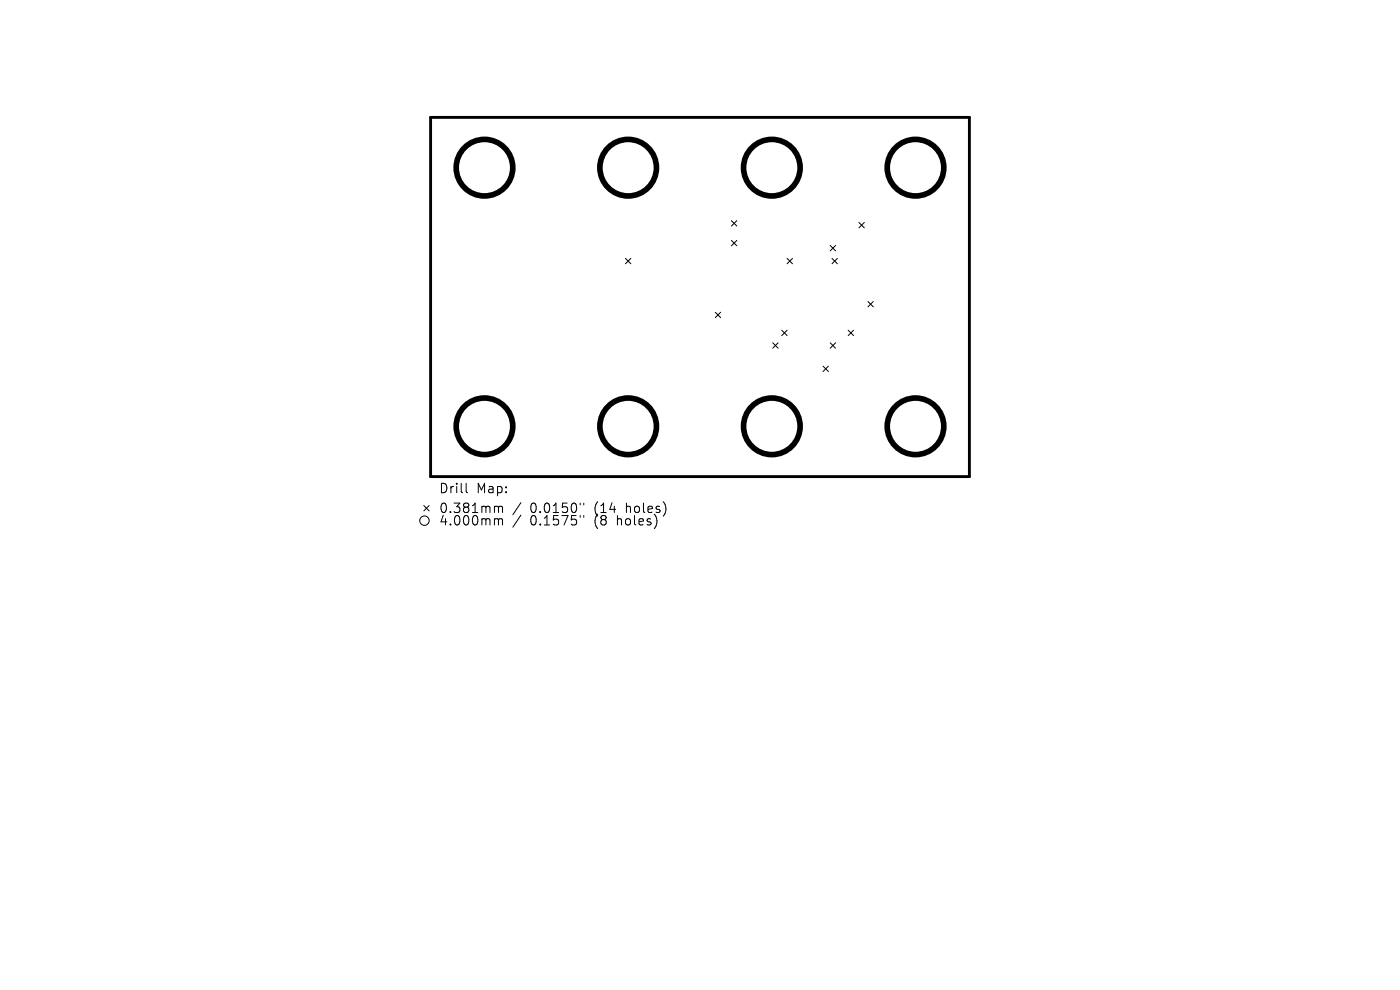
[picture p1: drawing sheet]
<svg xmlns="http://www.w3.org/2000/svg" width="297mm" height="210mm" viewBox="0 0 297 210" stroke-linecap="round" stroke-linejoin="round" font-family="sans-serif">
<defs><g id="words">
<g font-size="2.8">
<text x="93" y="104.9">Drill</text>
<text x="101.1" y="104.9">Map:</text>
<text x="93" y="109.1">0.381mm</text>
<text x="93" y="111.7">4.000mm</text>
<text x="112.5" y="109.1">0.0150&quot;</text>
<text x="112.5" y="111.7">0.1575&quot;</text>
<text x="126.2" y="109.1">(14</text>
<text x="126.2" y="111.7">(8</text>
<text x="131.2" y="111.7">holes)</text>
<text x="133.1" y="109.1">holes)</text>
</g>
</g></defs>
<path d="M91.4 24.9h114.3v76.2h-114.3z" fill="none" stroke="#000" stroke-width=".61"/>
<g fill="none" stroke="#000" stroke-width=".21">
<path d="M132.7 54.8l1.1 1.2M133.8 54.8l-1.1 1.2M155.2 46.8l1.1 1.2M155.2 51l1.1 1.1M156.3 46.8l-1.1 1.2M156.3 51l-1.1 1.1M167 54.8l1.1 1.2M168.1 54.8l-1.1 1.2M176.1 52.1l1.2 1.1M176.5 54.8l1.1 1.2M177.3 52.1l-1.2 1.1M177.6 54.8l-1.1 1.2"/>
<path d="M182.2 47.2l1.2 1.1M183.4 47.2l-1.2 1.1M151.7 66.2l1.2 1.2M152.9 66.2l-1.2 1.2M163.9 72.7l1.2 1.2M165.1 72.7l-1.2 1.2M165.8 70.1l1.2 1.1M167 70.1l-1.2 1.1M174.6 77.7l1.1 1.1M175.7 77.7l-1.1 1.1M176.1 72.7l1.2 1.2M177.3 72.7l-1.2 1.2"/>
<path d="M179.9 70.1l1.2 1.1M181.1 70.1l-1.2 1.1M184.1 64l1.2 1.1M185.3 64l-1.2 1.1M89.9 107.2l1.1 1.2M91 107.2l-1.1 1.2M98.9 102.5v1.7l.3 .3M105.2 107.4h.3l.2 .3M105.2 110h.3l.2 .3M105.7 107.7l.3-.3 .5 .1 .1 1.2M105.7 107.7v1M105.7 110.3v1.1"/>
<path d="M105.7 110.3l.3-.3 .5 .1 .1 1.3M110.5 106.6l-1.7 2.6M110.5 109.3l-1.7 2.5M123.1 106.7v.4M123.1 109.4v.3M123.8 106.7v.4M123.8 109.4v.3"/>
<circle cx="90" cy="110.4" r="1"/>
</g>
<g fill="none" stroke="#000" stroke-width="1.2">
<circle cx="102.8" cy="35.6" r="6"/>
<circle cx="133.3" cy="35.6" r="6"/>
<circle cx="163.7" cy="35.6" r="6"/>
<circle cx="194.2" cy="35.6" r="6"/>
<circle cx="102.8" cy="90.4" r="6"/>
<circle cx="133.3" cy="90.4" r="6"/>
<circle cx="163.7" cy="90.4" r="6"/>
<circle cx="194.2" cy="90.4" r="6"/>
</g>
<use href="#words"/>
</svg>
